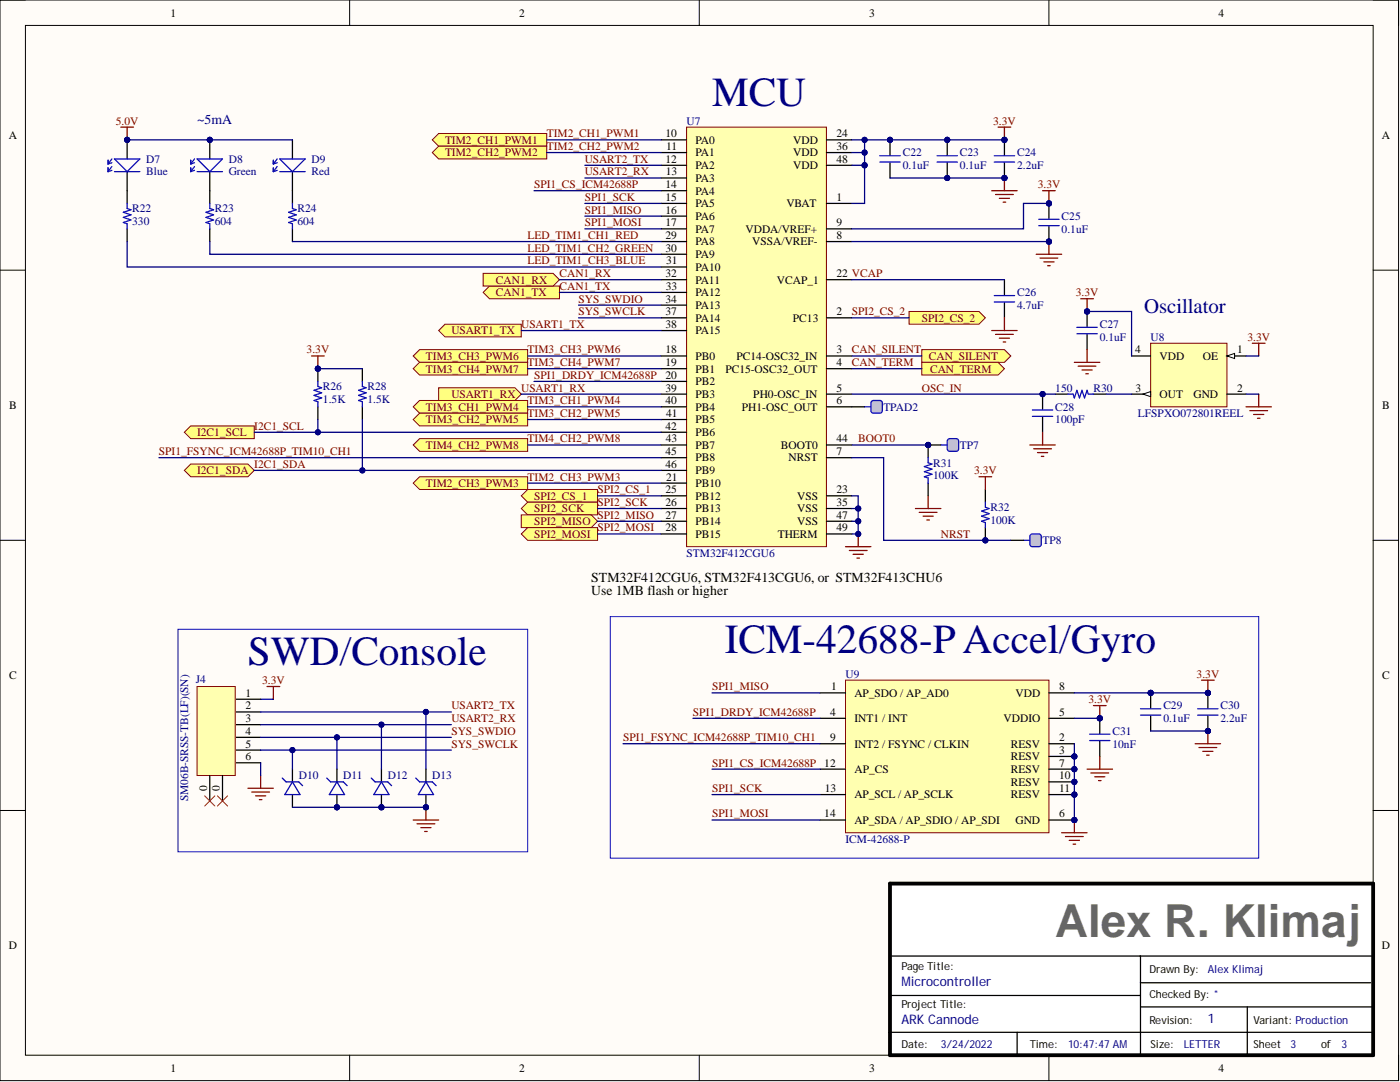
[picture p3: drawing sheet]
<svg xmlns="http://www.w3.org/2000/svg" width="279mm" height="216mm" viewBox="0 0 279 216" stroke-linecap="round" stroke-linejoin="round" font-family="sans-serif">
<defs><g id="words">
<text font-size="9.1" fill="#666" x="210.6" y="187">Alex R. Klimaj</text>
<g font-size="8.2" fill="#000080">
<text x="142.1" y="21.1">MCU</text>
<text x="144.6" y="130.4">ICM-42688-PAccel/Gyro</text>
<text x="49.5" y="132.7">SWD/Console</text>
</g>
<text font-size="4.1" fill="#000080" x="228.4" y="62.5">Oscillator</text>
<text font-size="2.7" fill="#000080" x="39.3" y="24.8">~5mA</text>
<g font-size="2.7">
<text x="118" y="116.1">STM32F412CGU6, STM32F413CGU6, or STM32F413CHU6</text>
<text x="118" y="118.6">Use 1MB flash or higher</text>
</g>
<g font-size="2.6" fill="#000080">
<text x="179.9" y="196.8">M</text>
<text x="181.8" y="196.8">icrocontroller</text>
<text x="179.9" y="204.4">ARKCannode</text>
<text x="241.1" y="204.1">1</text>
</g>
<g font-size="2.3">
<text x="34" y="3.3">1</text>
<text x="103.6" y="3.3">2</text>
<text x="173.5" y="3.3">3</text>
<text x="243.2" y="3.3">4</text>
<text x="1.7" y="27.7">A</text>
<text x="132.8" y="27.4">10</text>
<text x="133" y="29.9">11</text>
<text x="138.8" y="28.7">PA0</text>
<text x="158.3" y="28.7">VDD</text>
<text x="167" y="27.4">24</text>
<text x="167" y="29.9">36</text>
<text x="275.8" y="27.7">A</text>
<text x="132.8" y="32.5">12</text>
<text x="132.9" y="35">13</text>
<text x="138.8" y="31.2">PA1</text>
<text x="138.8" y="33.7">PA2</text>
<text x="158.3" y="31.2">VDD</text>
<text x="158.3" y="33.7">VDD</text>
<text x="167" y="32.5">48</text>
<text x="132.8" y="37.5">14</text>
<text x="132.8" y="40.1">15</text>
<text x="138.8" y="36.3">PA3</text>
<text x="138.8" y="38.8">PA4</text>
<text x="138.8" y="41.4">PA5</text>
<text x="157" y="41.4">VBAT</text>
<text x="167" y="40.1">1</text>
<text x="132.8" y="42.6">16</text>
<text x="132.8" y="45.2">17</text>
<text x="132.8" y="47.7">29</text>
<text x="138.8" y="43.9">PA6</text>
<text x="138.8" y="46.4">PA7</text>
<text x="148.8" y="46.4">VDDA/VREF+</text>
<text x="167" y="47.7">8</text>
<text x="167" y="45.2">9</text>
<text x="132.8" y="50.2">30</text>
<text x="133" y="52.8">31</text>
<text x="138.8" y="49">PA8</text>
<text x="138.8" y="51.5">PA9</text>
<text x="150.1" y="49">VSSA/VREF-</text>
<text x="132.8" y="55.3">32</text>
<text x="132.9" y="57.8">33</text>
<text x="138.8" y="54">PA10</text>
<text x="138.8" y="56.6">PA11</text>
<text x="138.8" y="59.1">PA12</text>
<text x="155" y="56.6">VCAP_1</text>
<text x="167" y="55.3">22 VCAP</text>
<text x="132.8" y="60.4">34</text>
<text x="132.8" y="62.9">37</text>
<text x="132.8" y="65.5">38</text>
<text x="138.8" y="61.6">PA13</text>
<text x="138.8" y="64.2">PA14</text>
<text x="158.3" y="64.2">PC13</text>
<text x="167" y="62.9">2</text>
<text x="132.8" y="70.5">18</text>
<text x="138.8" y="71.8">PB0</text>
<text x="138.8" y="66.7">PA15</text>
<text x="147" y="71.8">PC14-OSC32_IN</text>
<text x="167" y="70.5">3</text>
<text x="226.5" y="70.5">4</text>
<text x="231.4" y="71.8">VDD</text>
<text x="240.1" y="71.8">OE</text>
<text x="246.9" y="70.5">1</text>
<text x="132.8" y="73.1">19</text>
<text x="132.8" y="75.6">20</text>
<text x="138.8" y="74.3">PB1</text>
<text x="138.8" y="76.9">PB2</text>
<text x="144.8" y="74.3">PC15-OSC32_OUT</text>
<text x="167" y="73.1">4</text>
<text x="1.8" y="81.6">B</text>
<text x="132.8" y="78.1">39</text>
<text x="132.8" y="80.7">40</text>
<text x="133" y="83.2">41</text>
<text x="138.8" y="79.4">PB3</text>
<text x="138.8" y="81.9">PB4</text>
<text x="148.1" y="81.9">PH1-OSC_OUT</text>
<text x="150.3" y="79.4">PH0-OSC_IN</text>
<text x="167" y="78.1">5</text>
<text x="167" y="80.7">6</text>
<text x="226.6" y="78.1">3</text>
<text x="231.4" y="79.4">OUT</text>
<text x="238.2" y="79.4">GND</text>
<text x="246.9" y="78.1">2</text>
<text x="275.9" y="81.6">B</text>
<text x="132.8" y="85.7">42</text>
<text x="132.9" y="88.3">43</text>
<text x="138.8" y="84.5">PB5</text>
<text x="138.8" y="87">PB6</text>
<text x="138.8" y="89.5">PB7</text>
<text x="155.8" y="89.5">BOOT0</text>
<text x="167" y="88.3">44</text>
<text x="132.8" y="93.4">46</text>
<text x="132.8" y="90.8">45</text>
<text x="133" y="95.9">21</text>
<text x="138.8" y="92.1">PB8</text>
<text x="138.8" y="94.6">PB9</text>
<text x="157.4" y="92.1">NRST</text>
<text x="167" y="90.8">7</text>
<text x="132.8" y="101">26</text>
<text x="132.8" y="98.4">25</text>
<text x="138.8" y="97.2">PB10</text>
<text x="138.8" y="99.7">PB12</text>
<text x="159.1" y="99.7">VSS</text>
<text x="167" y="98.4">23</text>
<text x="167" y="101">35</text>
<text x="132.8" y="103.5">27</text>
<text x="132.8" y="106">28</text>
<text x="138.8" y="102.2">PB13</text>
<text x="138.8" y="104.8">PB14</text>
<text x="138.8" y="107.3">PB15</text>
<text x="155.2" y="107.3">THERM</text>
<text x="159.1" y="102.2">VSS</text>
<text x="159.1" y="104.8">VSS</text>
<text x="167" y="103.5">47</text>
<text x="167" y="106">49</text>
<text x="1.8" y="135.6">C</text>
<text x="165.9" y="137.7">1</text>
<text x="211.4" y="137.7">8</text>
<text x="275.9" y="135.6">C</text>
<text x="49" y="139">1</text>
<text x="49" y="141.6">2</text>
<text x="165.7" y="142.8">4</text>
<text x="170.5" y="139">AP_SDO / AP_AD0</text>
<text x="202.7" y="139">VDD</text>
<text x="211.4" y="142.8">5</text>
<text x="49" y="144.1">3</text>
<text x="49" y="146.6">4</text>
<text x="49" y="149.2">5</text>
<text x="165.7" y="147.9">9</text>
<text x="170.5" y="144.1">INT1 / INT</text>
<text x="170.5" y="149.2">INT2 / FSYNC / CLKIN</text>
<text x="200.3" y="144.1">VDDIO</text>
<text x="201.7" y="149.2">RESV</text>
<text x="211.4" y="147.9">2</text>
<text x="49" y="151.7">6</text>
<text x="170.5" y="154.2">AP_CS</text>
<text x="201.7" y="151.7">RESV</text>
<text x="201.7" y="154.2">RESV</text>
<text x="211.4" y="150.4">3</text>
<text x="211.4" y="153">7</text>
<text x="211.4" y="155.5">10</text>
<text x="41.4" y="157.8" transform="rotate(-90 41.4 157.8)">0</text>
<text x="43.9" y="157.8" transform="rotate(-90 43.9 157.8)">0</text>
<text x="164.6" y="158">13</text>
<text x="170.5" y="159.3">AP_SCL / AP_SCLK</text>
<text x="201.7" y="156.8">RESV</text>
<text x="201.7" y="159.3">RESV</text>
<text x="211.4" y="158">11</text>
<text x="164.5" y="163.1">14</text>
<text x="170.5" y="164.4">AP_SDA / AP_SDIO / AP_SDI</text>
<text x="202.7" y="164.4">GND</text>
<text x="211.4" y="163.1">6</text>
<text x="1.7" y="189.5">D</text>
<text x="275.8" y="189.5">D</text>
<text x="34" y="213.9">1</text>
<text x="103.6" y="213.9">2</text>
<text x="173.5" y="213.9">3</text>
<text x="243.2" y="213.9">4</text>
</g>
<g font-size="2.3" fill="#800000">
<text x="23.1" y="24.9">5.0V</text>
<text x="88.8" y="28.7">TIM2_CH1_PWM1</text>
<text x="109.1" y="29.9">TIM2_CH2_PWM2</text>
<text x="109.1" y="27.4">TIM2_CH1_PWM1</text>
<text x="198.2" y="24.9">3.3V</text>
<text x="88.8" y="31.2">TIM2_CH2_PWM2</text>
<text x="116.7" y="32.5">USART2_TX</text>
<text x="116.7" y="35">USART2_RX</text>
<text x="106.6" y="37.5">SPI1_CS_ICM42688P</text>
<text x="116.7" y="40.1">SPI1_SCK</text>
<text x="207.1" y="37.5">3.3V</text>
<text x="105.3" y="47.7">LED_TIM1_CH1_RED</text>
<text x="116.7" y="45.2">SPI1_MOSI</text>
<text x="116.7" y="42.6">SPI1_MISO</text>
<text x="105.3" y="52.8">LED_TIM1_CH3_BLUE</text>
<text x="105.3" y="50.2">LED_TIM1_CH2_GREEN</text>
<text x="99" y="59.1">CAN1_TX</text>
<text x="99" y="56.6">CAN1_RX</text>
<text x="111.6" y="57.8">CAN1_TX</text>
<text x="111.6" y="55.3">CAN1_RX</text>
<text x="214.7" y="59.1">3.3V</text>
<text x="104" y="65.5">USART1_TX</text>
<text x="115.5" y="62.9">SYS_SWCLK</text>
<text x="115.5" y="60.4">SYS_SWDIO</text>
<text x="170" y="62.9">SPI2_CS_2</text>
<text x="184" y="64.2">SPI2_CS_2</text>
<text x="61.2" y="70.5">3.3V</text>
<text x="85" y="71.8">TIM3_CH3_PWM6</text>
<text x="90.1" y="66.7">USART1_TX</text>
<text x="105.3" y="70.5">TIM3_CH3_PWM6</text>
<text x="170" y="70.5">CAN_SILENT</text>
<text x="185.4" y="71.8">CAN_SILENT</text>
<text x="249" y="68">3.3V</text>
<text x="85" y="74.3">TIM3_CH4_PWM7</text>
<text x="105.3" y="73.1">TIM3_CH4_PWM7</text>
<text x="106.6" y="75.6">SPI1_DRDY_ICM42688P</text>
<text x="170" y="73.1">CAN_TERM</text>
<text x="185.6" y="74.3">CAN_TERM</text>
<text x="85" y="81.9">TIM3_CH1_PWM4</text>
<text x="90.1" y="79.4">USART1_RX</text>
<text x="104" y="78.1">USART1_RX</text>
<text x="105.3" y="83.2">TIM3_CH2_PWM5</text>
<text x="105.3" y="80.7">TIM3_CH1_PWM4</text>
<text x="184" y="78.1">OSC_IN</text>
<text x="39.3" y="87">I2C1_SCL</text>
<text x="50.7" y="85.7">I2C1_SCL</text>
<text x="85" y="84.5">TIM3_CH2_PWM5</text>
<text x="85" y="89.5">TIM4_CH2_PWM8</text>
<text x="105.3" y="88.3">TIM4_CH2_PWM8</text>
<text x="171.3" y="88.3">BOOT0</text>
<text x="31.7" y="90.8">SPI1_FSYNC_ICM42688P_TIM10_CH1</text>
<text x="39.3" y="94.6">I2C1_SDA</text>
<text x="50.7" y="93.4">I2C1_SDA</text>
<text x="105.3" y="95.9">TIM2_CH3_PWM3</text>
<text x="194.4" y="94.6">3.3V</text>
<text x="85" y="97.2">TIM2_CH3_PWM3</text>
<text x="106.6" y="99.7">SPI2_CS_1</text>
<text x="119.3" y="101">SPI2_SCK</text>
<text x="119.3" y="98.4">SPI2_CS_1</text>
<text x="106.6" y="102.2">SPI2_SCK</text>
<text x="106.6" y="104.8">SPI2_MISO</text>
<text x="106.6" y="107.3">SPI2_MOSI</text>
<text x="119.3" y="106">SPI2_MOSI</text>
<text x="119.3" y="103.5">SPI2_MISO</text>
<text x="187.8" y="107.3">NRST</text>
<text x="52.3" y="136.5">3.3V</text>
<text x="142.1" y="137.7">SPI1_MISO</text>
<text x="238.8" y="135.2">3.3V</text>
<text x="90.1" y="141.6">USART2_TX</text>
<text x="138.3" y="142.8">SPI1_DRDY_ICM42688P</text>
<text x="217.2" y="140.3">3.3V</text>
<text x="90.1" y="149.2">SYS_SWCLK</text>
<text x="90.1" y="146.6">SYS_SWDIO</text>
<text x="90.1" y="144.1">USART2_RX</text>
<text x="124.3" y="147.9">SPI1_FSYNC_ICM42688P_TIM10_CH1</text>
<text x="142.1" y="153">SPI1_CS_ICM42688P 12</text>
<text x="142.1" y="158">SPI1_SCK</text>
<text x="142.1" y="163.1">SPI1_MOSI</text>
</g>
<g font-size="2.3" fill="#000080">
<text x="137" y="24.9">U7</text>
<text x="29.2" y="32.5">D7</text>
<text x="29.2" y="35">Blue</text>
<text x="45.7" y="32.5">D8</text>
<text x="45.7" y="35">Green</text>
<text x="62.2" y="32.5">D9</text>
<text x="62.2" y="35">Red</text>
<text x="180.2" y="33.7">0.1uF</text>
<text x="180.2" y="31.2">C22</text>
<text x="191.6" y="33.7">0.1uF</text>
<text x="191.6" y="31.2">C23</text>
<text x="203" y="33.7">2.2uF</text>
<text x="203" y="31.2">C24</text>
<text x="26.4" y="44.9">330</text>
<text x="26.4" y="42.4">R22</text>
<text x="42.9" y="44.9">604</text>
<text x="42.9" y="42.4">R23</text>
<text x="59.4" y="44.9">604</text>
<text x="59.4" y="42.4">R24</text>
<text x="211.9" y="46.4">0.1uF</text>
<text x="211.9" y="43.9">C25</text>
<text x="203" y="59.1">C26</text>
<text x="203" y="61.6">4.7uF</text>
<text x="219.5" y="65.5">C27</text>
<text x="219.5" y="68">0.1uF</text>
<text x="229.6" y="68">U8</text>
<text x="64.5" y="77.9">R26</text>
<text x="73.3" y="77.9">R28</text>
<text x="64.5" y="80.4">1.5K</text>
<text x="73.3" y="80.4">1.5K</text>
<text x="176.4" y="81.9">TPAD2</text>
<text x="210.6" y="78.1">150</text>
<text x="210.6" y="81.9">C28</text>
<text x="218.2" y="78.1">R30</text>
<text x="227.1" y="83.2">LFSPXO072801REEL</text>
<text x="191.6" y="89.5">TP7</text>
<text x="210.6" y="84.5">100pF</text>
<text x="186.2" y="95.6">100K</text>
<text x="186.2" y="93.1">R31</text>
<text x="197.7" y="102">R32</text>
<text x="197.7" y="104.5">100K</text>
<text x="137" y="111.1">STM32F412CGU6</text>
<text x="208.1" y="108.6">TP8</text>
<text x="39.1" y="136.2">J4</text>
<text x="168.7" y="135.2">U9</text>
<text x="232.2" y="141.6">C29</text>
<text x="243.6" y="141.6">C30</text>
<text x="222" y="149.2">10nF</text>
<text x="222" y="146.6">C31</text>
<text x="232.2" y="144.1">0.1uF</text>
<text x="243.6" y="144.1">2.2uF</text>
<text x="59.6" y="155.5">D10</text>
<text x="68.5" y="155.5">D11</text>
<text x="77.4" y="155.5">D12</text>
<text x="86.3" y="155.5">D13</text>
<text x="37.6" y="159.8" transform="rotate(-90 37.6 159.8)">SM06B-SRSS-TB(LF)(SN)</text>
<text x="168.7" y="168.2">ICM-42688-P</text>
</g>
<g font-size="2.2">
<text x="179.9" y="193.6">PageTitle:</text>
<text x="229.4" y="194.1">Draw</text>
<text x="234.3" y="194.1">nBy:</text>
<text x="179.9" y="201.2">ProjectTitle:</text>
<text x="229.4" y="199.2">CheckedBy: *</text>
<text x="179.9" y="209.1">Date:</text>
<text x="205.5" y="209.1">Time:</text>
<text x="229.4" y="204.3">Revision:</text>
<text x="229.6" y="209.1">Size:</text>
<text x="250.2" y="209.1">Sheet 3</text>
<text x="250.2" y="204.3">Variant: Production</text>
<text x="263.6" y="209.1">of 3</text>
</g>
<g font-size="2.2" fill="#000080">
<text x="241.1" y="194.1">AlexKlimaj</text>
<text x="187.8" y="209.1">3/24/2022</text>
<text x="213.1" y="209.1">10:47:47AM</text>
<text x="236.2" y="209.1">LETTER</text>
</g>
</g></defs>
<path d="M0 0h279.1v215.6h-279.1z" fill-rule="evenodd" fill="#fffcf8"/>
<path d="M0 0h279.1v215.6h-279.1z" fill="none" stroke="#000" stroke-width=".2"/>
<path d="M5.1 5.1h268.9v205.5h-268.9z" fill-rule="evenodd" fill="#fffcf8"/>
<g fill="none" stroke="#000" stroke-width=".2">
<path d="M0 0h5.1M5.1 5.1h268.9v205.5h-268.9zM69.8 0v5.1M139.6 0v5.1M209.3 0v5.1M274 0h5.1v5.1M0 53.9h5.1M274 53.9h5.1M0 107.8h5.1M274 107.8h5.1M0 161.7h5.1M274 161.7h5.1"/>
<path d="M69.8 210.6v5M139.6 210.6v5M209.3 210.6v5M279.1 210.6v5"/>
</g>
<path d="M177.6 176.3h96.4v34.3h-96.4z" fill-rule="evenodd" fill="#fff"/>
<path d="M177.6 176.3h96.4v34.3h-96.4z" fill="none" stroke="#000" stroke-width=".2"/>
<path d="M177.6 176.3h96.4v34.3h-96.4z" fill="none" stroke="#000" stroke-width=".76"/>
<path d="M177.9 190.8h95.9M177.9 198.6h49.7M227.6 190.8v19.8M227.6 196.1h45.9M177.4 206h96.4M203 206v4.8M227.7 200.9h46.3M248.9 200.9v9.9" fill="none" stroke="#000" stroke-width=".25"/>
<path d="M137 25.4h27.9v83.7h-27.9z" fill-rule="evenodd" fill="#ffffb0"/>
<path d="M137 25.4h27.9v83.7h-27.9z" fill="none" stroke="#800000" stroke-width=".2"/>
<g fill="none" stroke="#000" stroke-width=".25">
<path d="M131.9 27.9h5.1M131.9 30.4h5.1M131.9 33h5.1M131.9 35.5h5.1M131.9 38.1h5.1M164.9 27.9h5.1M164.9 30.4h5.1M164.9 33h5.1M131.9 40.6h5.1M131.9 48.2h5.1M131.9 45.7h5.1M131.9 43.1h5.1"/>
<path d="M131.9 55.8h5.1M131.9 50.7h5.1M131.9 53.3h5.1M131.9 58.3h5.1M164.9 40.6h5.1M164.9 48.2h5.1M164.9 45.7h5.1M164.9 55.8h5.1M131.9 63.4h5.1M131.9 71h5.1M131.9 73.6h5.1M131.9 78.6h5.1"/>
<path d="M131.9 76.1h5.1M131.9 60.9h5.1M131.9 66h5.1M164.9 63.4h5.1M164.9 71h5.1M164.9 73.6h5.1M164.9 78.6h5.1M131.9 81.2h5.1M131.9 91.3h5.1M131.9 96.4h5.1M131.9 98.9h5.1M131.9 83.7h5.1"/>
<path d="M131.9 86.3h5.1M131.9 88.8h5.1M131.9 93.9h5.1M164.9 81.2h5.1M164.9 91.3h5.1M164.9 98.9h5.1M164.9 88.8h5.1M131.9 101.5h5.1M131.9 104h5.1M131.9 106.5h5.1M164.9 101.5h5.1M164.9 104h5.1"/>
<path d="M164.9 106.5h5.1"/>
</g>
<path d="M168.7 109.1h5.1M169.5 109.8h3.6M170.3 110.6h2M171 111.4h.5M171.3 106.5v2.6" fill="none" stroke="#800000" stroke-width=".25"/>
<circle cx="171.3" cy="106.5" r=".51" fill="#000080"/>
<circle cx="171.3" cy="106.5" r=".51" fill="none" stroke="#000080" stroke-width=".2"/>
<path d="M199.2 25.4h2.5M200.5 25.4v2.5" fill="none" stroke="#800000" stroke-width=".25"/>
<circle cx="200.5" cy="27.9" r=".51" fill="#000080"/>
<circle cx="200.5" cy="27.9" r=".51" fill="none" stroke="#000080" stroke-width=".2"/>
<circle cx="177.6" cy="27.9" r=".51" fill="#000080"/>
<circle cx="177.6" cy="27.9" r=".51" fill="none" stroke="#000080" stroke-width=".2"/>
<path d="M177.6 27.9v3M177.6 32.5v3" fill="none" stroke="#000" stroke-width=".25"/>
<circle cx="177.6" cy="27.9" r=".51" fill="#000080"/>
<circle cx="177.6" cy="27.9" r=".51" fill="none" stroke="#000080" stroke-width=".2"/>
<path d="M175.6 31.1h4M175.6 32.3h4" fill="none" stroke="#00f" stroke-width=".25"/>
<circle cx="200.5" cy="35.5" r=".51" fill="#000080"/>
<circle cx="200.5" cy="35.5" r=".51" fill="none" stroke="#000080" stroke-width=".2"/>
<circle cx="200.5" cy="27.9" r=".51" fill="#000080"/>
<circle cx="200.5" cy="27.9" r=".51" fill="none" stroke="#000080" stroke-width=".2"/>
<path d="M200.5 32.5v3" fill="none" stroke="#000" stroke-width=".25"/>
<circle cx="200.5" cy="35.5" r=".51" fill="#000080"/>
<circle cx="200.5" cy="35.5" r=".51" fill="none" stroke="#000080" stroke-width=".2"/>
<path d="M200.5 27.9v3" fill="none" stroke="#000" stroke-width=".25"/>
<circle cx="200.5" cy="27.9" r=".51" fill="#000080"/>
<circle cx="200.5" cy="27.9" r=".51" fill="none" stroke="#000080" stroke-width=".2"/>
<path d="M198.4 31.1h4.1M198.4 32.3h4.1" fill="none" stroke="#00f" stroke-width=".25"/>
<path d="M197.9 38.1h5.1M198.7 38.8h3.5M199.4 39.6h2.1M200.5 35.5v2.6M200.2 40.3h.5" fill="none" stroke="#800000" stroke-width=".25"/>
<circle cx="200.5" cy="35.5" r=".51" fill="#000080"/>
<circle cx="200.5" cy="35.5" r=".51" fill="none" stroke="#000080" stroke-width=".2"/>
<path d="M229.6 68.5h15.3v12.7h-15.3z" fill-rule="evenodd" fill="#ffffb0"/>
<path d="M229.6 68.5h15.3v12.7h-15.3z" fill="none" stroke="#800000" stroke-width=".2"/>
<path d="M244.9 71h3.8" fill="none" stroke="#000" stroke-width=".25"/>
<path d="M244.9 71l1.5-.5v1z" fill="#f8fcff"/>
<path d="M244.9 71l1.5-.5v1z" fill="none" stroke="#000" stroke-width=".2"/>
<path d="M225.8 78.6h3.8M244.9 78.6h3.8" fill="none" stroke="#000" stroke-width=".25"/>
<path d="M228.1 78.6l1.5-.5v1z" fill="#f8fcff"/>
<path d="M228.1 78.6l1.5-.5v1z" fill="none" stroke="#000" stroke-width=".2"/>
<path d="M225.8 71h3.8" fill="none" stroke="#000" stroke-width=".25"/>
<path d="M215.7 59.6h2.5M216.9 59.6v2.6M251.2 78.6v2.6M248.7 81.2h5M249.4 81.9h3.6M250.2 82.7h2M251 83.5h.5" fill="none" stroke="#800000" stroke-width=".25"/>
<circle cx="216.9" cy="62.2" r=".51" fill="#000080"/>
<circle cx="216.9" cy="62.2" r=".51" fill="none" stroke="#000080" stroke-width=".2"/>
<circle cx="216.9" cy="62.2" r=".51" fill="#000080"/>
<circle cx="216.9" cy="62.2" r=".51" fill="none" stroke="#000080" stroke-width=".2"/>
<path d="M216.9 62.2v3M216.9 66.7v3.1" fill="none" stroke="#000" stroke-width=".25"/>
<circle cx="216.9" cy="62.2" r=".51" fill="#000080"/>
<circle cx="216.9" cy="62.2" r=".51" fill="none" stroke="#000080" stroke-width=".2"/>
<path d="M213.1 78.6h1.1l.2 .8 .5-1.5 .5 1.5 .5-1.5 .5 1.5 .5-1.5 .3 .7h1M214.9 65.3h4.1M214.9 66.6h4.1" fill="none" stroke="#00f" stroke-width=".25"/>
<path d="M214.4 72.3h5.1M215.2 73.1h3.5M215.9 73.8h2.1M216.7 74.6h.5M216.9 69.8v2.5M249.9 68.5h2.6M251.2 68.5v2.5" fill="none" stroke="#800000" stroke-width=".25"/>
<path d="M210.6 78.6h2.5M218.2 78.6h2.6" fill="none" stroke="#000" stroke-width=".25"/>
<circle cx="208.1" cy="78.6" r=".51" fill="#000080"/>
<circle cx="208.1" cy="78.6" r=".51" fill="none" stroke="#000080" stroke-width=".2"/>
<path d="M208.1 78.6v3.1M208.1 83.2v3.1" fill="none" stroke="#000" stroke-width=".25"/>
<circle cx="208.1" cy="78.6" r=".51" fill="#000080"/>
<circle cx="208.1" cy="78.6" r=".51" fill="none" stroke="#000080" stroke-width=".2"/>
<path d="M206 81.8h4.1M206 83.1h4.1" fill="none" stroke="#00f" stroke-width=".25"/>
<path d="M205.5 88.8h5.1M206.3 89.5h3.5M207.1 90.3h2M207.8 91.1h.5M208.1 86.3v2.5" fill="none" stroke="#800000" stroke-width=".25"/>
<path d="M46.9 139.5h5.1M46.9 142.1h5.1M46.9 144.6h5.1M46.9 147.1h5.1M46.9 149.7h5.1M46.9 152.2h5.1" fill="none" stroke="#000" stroke-width=".25"/>
<path d="M39.3 137h7.6v17.7h-7.6z" fill-rule="evenodd" fill="#ffffb0"/>
<path d="M39.3 137h7.6v17.7h-7.6z" fill="none" stroke="#800000" stroke-width=".2"/>
<path d="M41.9 154.7v5.1M44.4 154.7v5.1" fill="none" stroke="#000" stroke-width=".25"/>
<path d="M53.3 137h2.5M54.6 137v2.5M49.5 157.3h5.1M50.2 158h3.6M51 158.8h2M51.8 159.6h.5M52 154.7v2.6" fill="none" stroke="#800000" stroke-width=".25"/>
<circle cx="196.7" cy="107.8" r=".51" fill="#000080"/>
<circle cx="196.7" cy="107.8" r=".51" fill="none" stroke="#000080" stroke-width=".2"/>
<path d="M196.6 97.7v2.5M196.6 105.3v2.5" fill="none" stroke="#000" stroke-width=".25"/>
<circle cx="196.7" cy="107.8" r=".51" fill="#000080"/>
<circle cx="196.7" cy="107.8" r=".51" fill="none" stroke="#000080" stroke-width=".2"/>
<path d="M196.6 100.2v1l.8 .3-1.5 .5 1.5 .5-1.5 .5 1.5 .5-1.5 .5 .7 .3v1M204.3 107.8h1.2" fill="none" stroke="#00f" stroke-width=".25"/>
<path d="M195.4 95.1h2.5M196.6 95.1v2.6" fill="none" stroke="#800000" stroke-width=".25"/>
<path d="M201.7 107.8h2.6" fill="none" stroke="#000" stroke-width=".25"/>
<path d="M205.6 106.8l.4-.3h1.3l.4 .3 .1 1.8-.2 .4-1.6 .1-.4-.3z" fill="#c0c0c0"/>
<path d="M205.6 106.8l.4-.3h1.3l.4 .3 .1 1.8-.2 .4-1.6 .1-.4-.3z" fill="none" stroke="#00f" stroke-width=".25"/>
<path d="M35.5 125.6h69.8v44.4h-69.8z" fill="none" stroke="#00f" stroke-width=".2"/>
<circle cx="185.2" cy="88.8" r=".51" fill="#000080"/>
<circle cx="185.2" cy="88.8" r=".51" fill="none" stroke="#000080" stroke-width=".2"/>
<path d="M185.2 88.8v2.5" fill="none" stroke="#000" stroke-width=".25"/>
<circle cx="185.2" cy="88.8" r=".51" fill="#000080"/>
<circle cx="185.2" cy="88.8" r=".51" fill="none" stroke="#000080" stroke-width=".2"/>
<path d="M185.2 96.4v2.5" fill="none" stroke="#000" stroke-width=".25"/>
<path d="M185.2 91.3v1l.8 .3-1.5 .5 1.5 .5-1.5 .5 1.5 .5-1.5 .5 .7 .3v1" fill="none" stroke="#00f" stroke-width=".25"/>
<path d="M185.2 98.9v2.6M182.7 101.5h5.1M183.5 102.2h3.5M184.2 103h2M185 103.8h.5" fill="none" stroke="#800000" stroke-width=".25"/>
<circle cx="185.2" cy="88.8" r=".51" fill="#000080"/>
<circle cx="185.2" cy="88.8" r=".51" fill="none" stroke="#000080" stroke-width=".2"/>
<path d="M187.8 88.8h1.2" fill="none" stroke="#00f" stroke-width=".25"/>
<path d="M185.2 88.8h2.6" fill="none" stroke="#000" stroke-width=".25"/>
<circle cx="185.2" cy="88.8" r=".51" fill="#000080"/>
<circle cx="185.2" cy="88.8" r=".51" fill="none" stroke="#000080" stroke-width=".2"/>
<path d="M189.1 87.8l.4-.3h1.3l.5 .3v1.7l-.2 .5-1.6 .1-.4-.3z" fill="#c0c0c0"/>
<path d="M172.5 81.2h1.3M189.1 87.8l.4-.3h1.3l.5 .3v1.7l-.2 .5-1.6 .1-.4-.3z" fill="none" stroke="#00f" stroke-width=".25"/>
<path d="M170 81.2h2.5" fill="none" stroke="#000" stroke-width=".25"/>
<path d="M173.9 80.2l.4-.3h1.3l.4 .3 .1 1.7-.3 .5h-1.5l-.4-.2z" fill="#c0c0c0"/>
<path d="M198.4 59h4.1M198.4 60.2h4.1M173.9 80.2l.4-.3h1.3l.4 .3 .1 1.7-.3 .5h-1.5l-.4-.2z" fill="none" stroke="#00f" stroke-width=".25"/>
<path d="M200.5 55.8v3.1M200.5 60.4v3" fill="none" stroke="#000" stroke-width=".25"/>
<path d="M206.8 50.7h5.1M207.6 51.5h3.5M208.3 52.3h2.1M209.1 53h.5M209.3 48.2v2.5M197.9 66h5.1M198.7 66.7h3.5M199.4 67.5h2.1M200.2 68.2h.5M200.5 63.4v2.6" fill="none" stroke="#800000" stroke-width=".25"/>
<circle cx="209.3" cy="48.2" r=".51" fill="#000080"/>
<circle cx="209.3" cy="48.2" r=".51" fill="none" stroke="#000080" stroke-width=".2"/>
<circle cx="209.3" cy="48.2" r=".51" fill="#000080"/>
<circle cx="209.3" cy="48.2" r=".51" fill="none" stroke="#000080" stroke-width=".2"/>
<circle cx="209.3" cy="40.6" r=".51" fill="#000080"/>
<circle cx="209.3" cy="40.6" r=".51" fill="none" stroke="#000080" stroke-width=".2"/>
<path d="M209.3 45.2v3" fill="none" stroke="#000" stroke-width=".25"/>
<circle cx="209.3" cy="48.2" r=".51" fill="#000080"/>
<circle cx="209.3" cy="48.2" r=".51" fill="none" stroke="#000080" stroke-width=".2"/>
<path d="M209.3 40.6v3" fill="none" stroke="#000" stroke-width=".25"/>
<circle cx="209.3" cy="40.6" r=".51" fill="#000080"/>
<circle cx="209.3" cy="40.6" r=".51" fill="none" stroke="#000080" stroke-width=".2"/>
<path d="M207.3 43.8h4.1M207.3 45h4.1" fill="none" stroke="#00f" stroke-width=".25"/>
<path d="M208.1 38.1h2.5M209.3 38.1v2.5" fill="none" stroke="#800000" stroke-width=".25"/>
<circle cx="209.3" cy="40.6" r=".51" fill="#000080"/>
<circle cx="209.3" cy="40.6" r=".51" fill="none" stroke="#000080" stroke-width=".2"/>
<path d="M96.4 58.3l1.3-1.2h13.9v2.5h-13.9z" fill-rule="evenodd" fill="#ffff80"/>
<path d="M96.4 58.3l1.3-1.2h13.9v2.5h-13.9z" fill="none" stroke="#800000" stroke-width=".2"/>
<path d="M96.4 54.5h14l1.2 1.3-1.2 1.3h-14z" fill-rule="evenodd" fill="#ffff80"/>
<path d="M96.4 54.5h14l1.2 1.3-1.2 1.3h-14z" fill="none" stroke="#800000" stroke-width=".2"/>
<path d="M184 69.8h16.5l1.2 1.2-1.2 1.3h-16.5z" fill-rule="evenodd" fill="#ffff80"/>
<path d="M184 69.8h16.5l1.2 1.2-1.2 1.3h-16.5z" fill="none" stroke="#800000" stroke-width=".2"/>
<path d="M184 72.3h15.2l1.3 1.3-1.3 1.2h-15.2z" fill-rule="evenodd" fill="#ffff80"/>
<path d="M184 72.3h15.2l1.3 1.3-1.3 1.2h-15.2z" fill="none" stroke="#800000" stroke-width=".2"/>
<path d="M58.4 153.5v2.5M58.4 158.6v2.5" fill="none" stroke="#000" stroke-width=".25"/>
<path d="M56.3 155.3l.8 .7h2.5l.8 .8M58.4 156l1.5 2.6h-3.1z" fill="none" stroke="#0000bf" stroke-width=".25"/>
<circle cx="67.2" cy="161.1" r=".51" fill="#000080"/>
<circle cx="67.2" cy="161.1" r=".51" fill="none" stroke="#000080" stroke-width=".2"/>
<path d="M67.2 153.5v2.5M67.2 158.6v2.5" fill="none" stroke="#000" stroke-width=".25"/>
<circle cx="67.2" cy="161.1" r=".51" fill="#000080"/>
<circle cx="67.2" cy="161.1" r=".51" fill="none" stroke="#000080" stroke-width=".2"/>
<path d="M65.2 155.3l.8 .7h2.5l.8 .8M67.2 156l1.6 2.6h-3.1z" fill="none" stroke="#0000bf" stroke-width=".25"/>
<circle cx="76.1" cy="161.1" r=".51" fill="#000080"/>
<circle cx="76.1" cy="161.1" r=".51" fill="none" stroke="#000080" stroke-width=".2"/>
<path d="M76.1 153.5v2.5M76.1 158.6v2.5" fill="none" stroke="#000" stroke-width=".25"/>
<circle cx="76.1" cy="161.1" r=".51" fill="#000080"/>
<circle cx="76.1" cy="161.1" r=".51" fill="none" stroke="#000080" stroke-width=".2"/>
<path d="M74.1 155.3l.8 .7h2.5l.8 .8M76.1 156l1.5 2.6h-3z" fill="none" stroke="#0000bf" stroke-width=".25"/>
<circle cx="85" cy="161.1" r=".51" fill="#000080"/>
<circle cx="85" cy="161.1" r=".51" fill="none" stroke="#000080" stroke-width=".2"/>
<path d="M85 153.5v2.5M85 158.6v2.5" fill="none" stroke="#000" stroke-width=".25"/>
<circle cx="85" cy="161.1" r=".51" fill="#000080"/>
<circle cx="85" cy="161.1" r=".51" fill="none" stroke="#000080" stroke-width=".2"/>
<path d="M83 155.3l.7 .7h2.6l.7 .8M85 156l1.5 2.6h-3z" fill="none" stroke="#0000bf" stroke-width=".25"/>
<path d="M82.5 163.6h5M83.2 164.4h3.6M84 165.1h2M84.7 165.9h.6M85 161.1v2.5" fill="none" stroke="#800000" stroke-width=".25"/>
<circle cx="85" cy="161.1" r=".51" fill="#000080"/>
<circle cx="85" cy="161.1" r=".51" fill="none" stroke="#000080" stroke-width=".2"/>
<path d="M58.4 27.9v3.8M58.4 34.2v3.9" fill="none" stroke="#000" stroke-width=".25"/>
<path d="M54.6 32v.7M54.6 33.5v.7M55.3 31.7l-.7 1M55.3 32.5l-.7 .2M55.3 33.2l-.7 1M55.3 34l-.7 .2M55.8 31.7h5.1l-2.5 2.5zM55.8 34.2h5.1" fill="none" stroke="#00f" stroke-width=".25"/>
<path d="M24.1 25.4h2.5M25.4 25.4v2.5" fill="none" stroke="#800000" stroke-width=".25"/>
<circle cx="25.4" cy="27.9" r=".51" fill="#000080"/>
<circle cx="25.4" cy="27.9" r=".51" fill="none" stroke="#000080" stroke-width=".2"/>
<circle cx="25.4" cy="27.9" r=".51" fill="#000080"/>
<circle cx="25.4" cy="27.9" r=".51" fill="none" stroke="#000080" stroke-width=".2"/>
<path d="M25.4 27.9v3.8" fill="none" stroke="#000" stroke-width=".25"/>
<circle cx="25.4" cy="27.9" r=".51" fill="#000080"/>
<circle cx="25.4" cy="27.9" r=".51" fill="none" stroke="#000080" stroke-width=".2"/>
<path d="M25.4 34.2v6.4M25.4 45.7v2.5" fill="none" stroke="#000" stroke-width=".25"/>
<path d="M21.6 32v.7M21.6 33.5v.7M22.3 31.7l-.7 1M22.3 32.5l-.7 .2M22.3 33.2l-.7 1M22.3 34l-.7 .2M22.8 31.7h5.1l-2.5 2.5zM22.8 34.2h5.1M25.4 40.6v1l.7 .3-1.5 .5 1.5 .5-1.5 .5 1.5 .5-1.5 .5 .8 .2v1.1" fill="none" stroke="#00f" stroke-width=".25"/>
<circle cx="63.4" cy="73.6" r=".51" fill="#000080"/>
<circle cx="63.4" cy="73.6" r=".51" fill="none" stroke="#000080" stroke-width=".2"/>
<path d="M63.4 73.6v2.5" fill="none" stroke="#000" stroke-width=".25"/>
<circle cx="63.4" cy="73.6" r=".51" fill="#000080"/>
<circle cx="63.4" cy="73.6" r=".51" fill="none" stroke="#000080" stroke-width=".2"/>
<path d="M63.4 81.2v2.5" fill="none" stroke="#000" stroke-width=".25"/>
<path d="M63.4 76.1v1l.8 .3-1.5 .5 1.5 .5-1.5 .5 1.5 .5-1.5 .5 .7 .3v1" fill="none" stroke="#00f" stroke-width=".25"/>
<path d="M62.2 71h2.5M63.4 71v2.6" fill="none" stroke="#800000" stroke-width=".25"/>
<circle cx="63.4" cy="73.6" r=".51" fill="#000080"/>
<circle cx="63.4" cy="73.6" r=".51" fill="none" stroke="#000080" stroke-width=".2"/>
<circle cx="41.9" cy="27.9" r=".51" fill="#000080"/>
<circle cx="41.9" cy="27.9" r=".51" fill="none" stroke="#000080" stroke-width=".2"/>
<path d="M41.9 27.9v3.8" fill="none" stroke="#000" stroke-width=".25"/>
<circle cx="41.9" cy="27.9" r=".51" fill="#000080"/>
<circle cx="41.9" cy="27.9" r=".51" fill="none" stroke="#000080" stroke-width=".2"/>
<path d="M41.9 34.2v6.4M58.4 38.1v2.5M41.9 45.7v2.5M58.4 45.7v2.5" fill="none" stroke="#000" stroke-width=".25"/>
<path d="M38.1 32v.7M38.1 33.5v.7M38.8 31.7l-.7 1M38.8 32.5l-.7 .2M38.8 33.2l-.7 1M38.8 34l-.7 .2M39.3 31.7h5.1l-2.5 2.5zM39.3 34.2h5.1M41.9 40.6v1l.7 .3-1.5 .5 1.5 .5-1.5 .5 1.5 .5-1.5 .5 .8 .2v1.1M58.4 40.6v1l.7 .3-1.5 .5 1.5 .5-1.5 .5 1.5 .5-1.5 .5 .8 .2v1.1" fill="none" stroke="#00f" stroke-width=".25"/>
<circle cx="214.4" cy="150.9" r=".51" fill="#000080"/>
<circle cx="214.4" cy="150.9" r=".51" fill="none" stroke="#000080" stroke-width=".2"/>
<circle cx="214.4" cy="163.6" r=".51" fill="#000080"/>
<circle cx="214.4" cy="163.6" r=".51" fill="none" stroke="#000080" stroke-width=".2"/>
<circle cx="214.4" cy="153.5" r=".51" fill="#000080"/>
<circle cx="214.4" cy="153.5" r=".51" fill="none" stroke="#000080" stroke-width=".2"/>
<circle cx="214.4" cy="156" r=".51" fill="#000080"/>
<circle cx="214.4" cy="156" r=".51" fill="none" stroke="#000080" stroke-width=".2"/>
<circle cx="214.4" cy="158.6" r=".51" fill="#000080"/>
<circle cx="214.4" cy="158.6" r=".51" fill="none" stroke="#000080" stroke-width=".2"/>
<path d="M168.7 135.7h40.6v30.5h-40.6z" fill-rule="evenodd" fill="#ffffb0"/>
<path d="M168.7 135.7h40.6v30.5h-40.6z" fill="none" stroke="#800000" stroke-width=".2"/>
<path d="M163.7 138.3h5M209.3 148.4h5.1M209.3 150.9h5.1" fill="none" stroke="#000" stroke-width=".25"/>
<circle cx="214.4" cy="150.9" r=".51" fill="#000080"/>
<circle cx="214.4" cy="150.9" r=".51" fill="none" stroke="#000080" stroke-width=".2"/>
<path d="M163.7 143.3h5M209.3 143.3h5.1M209.3 163.6h5.1" fill="none" stroke="#000" stroke-width=".25"/>
<circle cx="214.4" cy="163.6" r=".51" fill="#000080"/>
<circle cx="214.4" cy="163.6" r=".51" fill="none" stroke="#000080" stroke-width=".2"/>
<path d="M209.3 153.5h5.1" fill="none" stroke="#000" stroke-width=".25"/>
<circle cx="214.4" cy="153.5" r=".51" fill="#000080"/>
<circle cx="214.4" cy="153.5" r=".51" fill="none" stroke="#000080" stroke-width=".2"/>
<path d="M209.3 138.3h5.1M163.7 148.4h5M209.3 156h5.1" fill="none" stroke="#000" stroke-width=".25"/>
<circle cx="214.4" cy="156" r=".51" fill="#000080"/>
<circle cx="214.4" cy="156" r=".51" fill="none" stroke="#000080" stroke-width=".2"/>
<path d="M209.3 158.6h5.1" fill="none" stroke="#000" stroke-width=".25"/>
<circle cx="214.4" cy="158.6" r=".51" fill="#000080"/>
<circle cx="214.4" cy="158.6" r=".51" fill="none" stroke="#000080" stroke-width=".2"/>
<path d="M163.7 153.5h5M163.7 158.6h5M163.7 163.6h5" fill="none" stroke="#000" stroke-width=".25"/>
<circle cx="241.1" cy="145.9" r=".51" fill="#000080"/>
<circle cx="241.1" cy="145.9" r=".51" fill="none" stroke="#000080" stroke-width=".2"/>
<circle cx="241.1" cy="138.3" r=".51" fill="#000080"/>
<circle cx="241.1" cy="138.3" r=".51" fill="none" stroke="#000080" stroke-width=".2"/>
<path d="M241.1 142.8v3.1" fill="none" stroke="#000" stroke-width=".25"/>
<circle cx="241.1" cy="145.9" r=".51" fill="#000080"/>
<circle cx="241.1" cy="145.9" r=".51" fill="none" stroke="#000080" stroke-width=".2"/>
<path d="M241.1 138.3v3" fill="none" stroke="#000" stroke-width=".25"/>
<circle cx="241.1" cy="138.3" r=".51" fill="#000080"/>
<circle cx="241.1" cy="138.3" r=".51" fill="none" stroke="#000080" stroke-width=".2"/>
<path d="M239 141.4h4.1M239 142.7h4.1" fill="none" stroke="#00f" stroke-width=".25"/>
<circle cx="219.5" cy="143.3" r=".51" fill="#000080"/>
<circle cx="219.5" cy="143.3" r=".51" fill="none" stroke="#000080" stroke-width=".2"/>
<path d="M219.5 143.3v3.1M219.5 147.9v3" fill="none" stroke="#000" stroke-width=".25"/>
<circle cx="219.5" cy="143.3" r=".51" fill="#000080"/>
<circle cx="219.5" cy="143.3" r=".51" fill="none" stroke="#000080" stroke-width=".2"/>
<path d="M217.5 146.5h4M217.5 147.8h4" fill="none" stroke="#00f" stroke-width=".25"/>
<path d="M216.9 153.5h5.1M217.7 154.2h3.6M218.5 155h2M219.2 155.8h.5M219.5 150.9v2.6" fill="none" stroke="#800000" stroke-width=".25"/>
<circle cx="229.6" cy="138.3" r=".51" fill="#000080"/>
<circle cx="229.6" cy="138.3" r=".51" fill="none" stroke="#000080" stroke-width=".2"/>
<path d="M229.6 138.3v3M229.6 142.8v3.1" fill="none" stroke="#000" stroke-width=".25"/>
<circle cx="229.6" cy="138.3" r=".51" fill="#000080"/>
<circle cx="229.6" cy="138.3" r=".51" fill="none" stroke="#000080" stroke-width=".2"/>
<path d="M227.6 141.4h4.1M227.6 142.7h4.1" fill="none" stroke="#00f" stroke-width=".25"/>
<path d="M238.5 148.4h5.1M239.3 149.2h3.5M240 149.9h2.1M240.8 150.7h.5M241.1 145.9v2.5" fill="none" stroke="#800000" stroke-width=".25"/>
<circle cx="241.1" cy="145.9" r=".51" fill="#000080"/>
<circle cx="241.1" cy="145.9" r=".51" fill="none" stroke="#000080" stroke-width=".2"/>
<path d="M211.9 166.2h5M212.6 166.9h3.6M213.4 167.7h2M214.2 168.4h.5M214.4 163.6v2.6" fill="none" stroke="#800000" stroke-width=".25"/>
<circle cx="214.4" cy="163.6" r=".51" fill="#000080"/>
<circle cx="214.4" cy="163.6" r=".51" fill="none" stroke="#000080" stroke-width=".2"/>
<path d="M239.8 135.7h2.5M241.1 135.7v2.6" fill="none" stroke="#800000" stroke-width=".25"/>
<circle cx="241.1" cy="138.3" r=".51" fill="#000080"/>
<circle cx="241.1" cy="138.3" r=".51" fill="none" stroke="#000080" stroke-width=".2"/>
<path d="M40.9 158.8l2 2M42.9 158.8l-2 2M43.4 158.8l2 2M45.4 158.8l-2 2" fill="none" stroke="#f00" stroke-width=".2"/>
<path d="M72.3 73.6v2.5M72.3 81.2v2.5" fill="none" stroke="#000" stroke-width=".25"/>
<path d="M72.3 76.1v1l.8 .3-1.5 .5 1.5 .5-1.5 .5 1.5 .5-1.5 .5 .7 .3v1" fill="none" stroke="#00f" stroke-width=".25"/>
<path d="M218.2 140.8h2.6M219.5 140.8v2.5" fill="none" stroke="#800000" stroke-width=".25"/>
<circle cx="219.5" cy="143.3" r=".51" fill="#000080"/>
<circle cx="219.5" cy="143.3" r=".51" fill="none" stroke="#000080" stroke-width=".2"/>
<circle cx="189" cy="35.5" r=".51" fill="#000080"/>
<circle cx="189" cy="35.5" r=".51" fill="none" stroke="#000080" stroke-width=".2"/>
<circle cx="189" cy="27.9" r=".51" fill="#000080"/>
<circle cx="189" cy="27.9" r=".51" fill="none" stroke="#000080" stroke-width=".2"/>
<path d="M189 32.5v3" fill="none" stroke="#000" stroke-width=".25"/>
<circle cx="189" cy="35.5" r=".51" fill="#000080"/>
<circle cx="189" cy="35.5" r=".51" fill="none" stroke="#000080" stroke-width=".2"/>
<path d="M189 27.9v3" fill="none" stroke="#000" stroke-width=".25"/>
<circle cx="189" cy="27.9" r=".51" fill="#000080"/>
<circle cx="189" cy="27.9" r=".51" fill="none" stroke="#000080" stroke-width=".2"/>
<path d="M187 31.1h4.1M187 32.3h4.1" fill="none" stroke="#00f" stroke-width=".25"/>
<path d="M121.8 123h129.4v48.2h-129.4z" fill="none" stroke="#00f" stroke-width=".2"/>
<path d="M86.3 27.9l1.2-1.3h21.6v2.6h-21.6z" fill-rule="evenodd" fill="#ffff80"/>
<path d="M86.3 27.9l1.2-1.3h21.6v2.6h-21.6z" fill="none" stroke="#800000" stroke-width=".2"/>
<path d="M86.3 30.4l1.2-1.2h21.6v2.5h-21.6z" fill-rule="evenodd" fill="#ffff80"/>
<path d="M86.3 30.4l1.2-1.2h21.6v2.5h-21.6z" fill="none" stroke="#800000" stroke-width=".2"/>
<path d="M82.5 71l1.2-1.2h21.6v2.5h-21.6z" fill-rule="evenodd" fill="#ffff80"/>
<path d="M82.5 71l1.2-1.2h21.6v2.5h-21.6z" fill="none" stroke="#800000" stroke-width=".2"/>
<path d="M82.5 73.6l1.2-1.3h21.6v2.5h-21.6z" fill-rule="evenodd" fill="#ffff80"/>
<path d="M82.5 73.6l1.2-1.3h21.6v2.5h-21.6z" fill="none" stroke="#800000" stroke-width=".2"/>
<path d="M82.5 81.2l1.2-1.3h21.6v2.5h-21.6z" fill-rule="evenodd" fill="#ffff80"/>
<path d="M82.5 81.2l1.2-1.3h21.6v2.5h-21.6z" fill="none" stroke="#800000" stroke-width=".2"/>
<path d="M82.5 83.7l1.2-1.3h21.6v2.6h-21.6z" fill-rule="evenodd" fill="#ffff80"/>
<path d="M82.5 83.7l1.2-1.3h21.6v2.6h-21.6z" fill="none" stroke="#800000" stroke-width=".2"/>
<path d="M82.5 88.8l1.2-1.3h21.6v2.6h-21.6z" fill-rule="evenodd" fill="#ffff80"/>
<path d="M82.5 88.8l1.2-1.3h21.6v2.6h-21.6z" fill="none" stroke="#800000" stroke-width=".2"/>
<path d="M82.5 96.4l1.2-1.3h21.6v2.6h-21.6z" fill-rule="evenodd" fill="#ffff80"/>
<path d="M82.5 96.4l1.2-1.3h21.6v2.6h-21.6z" fill="none" stroke="#800000" stroke-width=".2"/>
<path d="M104 98.9l1.3-1.2h14v2.5h-14z" fill-rule="evenodd" fill="#ffff80"/>
<path d="M104 98.9l1.3-1.2h14v2.5h-14z" fill="none" stroke="#800000" stroke-width=".2"/>
<path d="M104 101.5l1.3-1.3h14v2.5h-14z" fill-rule="evenodd" fill="#ffff80"/>
<path d="M104 101.5l1.3-1.3h14v2.5h-14z" fill="none" stroke="#800000" stroke-width=".2"/>
<path d="M104 102.7h14l1.3 1.3-1.3 1.3h-14z" fill-rule="evenodd" fill="#ffff80"/>
<path d="M104 102.7h14l1.3 1.3-1.3 1.3h-14z" fill="none" stroke="#800000" stroke-width=".2"/>
<path d="M104 106.5l1.3-1.2h14v2.5h-14z" fill-rule="evenodd" fill="#ffff80"/>
<path d="M104 106.5l1.3-1.2h14v2.5h-14z" fill="none" stroke="#800000" stroke-width=".2"/>
<path d="M181.4 62.2h14l1.2 1.2-1.2 1.3h-14z" fill-rule="evenodd" fill="#ffff80"/>
<path d="M181.4 62.2h14l1.2 1.2-1.2 1.3h-14z" fill="none" stroke="#800000" stroke-width=".2"/>
<path d="M87.5 66l1.3-1.3h15.2v2.5h-15.2z" fill-rule="evenodd" fill="#ffff80"/>
<path d="M87.5 66l1.3-1.3h15.2v2.5h-15.2z" fill="none" stroke="#800000" stroke-width=".2"/>
<path d="M87.5 77.4h15.3l1.2 1.2-1.2 1.3h-15.3z" fill-rule="evenodd" fill="#ffff80"/>
<path d="M87.5 77.4h15.3l1.2 1.2-1.2 1.3h-15.3z" fill="none" stroke="#800000" stroke-width=".2"/>
<path d="M36.8 86.3l1.3-1.3h12.6v2.5h-12.6z" fill-rule="evenodd" fill="#ffff80"/>
<path d="M36.8 86.3l1.3-1.3h12.6v2.5h-12.6z" fill="none" stroke="#800000" stroke-width=".2"/>
<path d="M36.8 93.9l1.3-1.3h11.4l1.2 1.3-1.2 1.2h-11.4z" fill-rule="evenodd" fill="#ffff80"/>
<path d="M36.8 93.9l1.3-1.3h11.4l1.2 1.3-1.2 1.2h-11.4z" fill="none" stroke="#800000" stroke-width=".2"/>
<path d="M116.7 35.5h15.2M116.7 33h15.2M111.6 58.3h20.3M111.6 55.8h20.3M115.5 63.4h16.4M115.5 60.9h16.4M170 73.6h14M170 71h14M170 104h1.3M52 139.5h2.6" fill="none" stroke="#000080" stroke-width=".25"/>
<circle cx="171.3" cy="104" r=".51" fill="#000080"/>
<circle cx="171.3" cy="104" r=".51" fill="none" stroke="#000080" stroke-width=".2"/>
<path d="M170 101.5h1.3" fill="none" stroke="#000080" stroke-width=".25"/>
<circle cx="171.3" cy="101.5" r=".51" fill="#000080"/>
<circle cx="171.3" cy="101.5" r=".51" fill="none" stroke="#000080" stroke-width=".2"/>
<path d="M170 91.3h6.4v16.5h25.3" fill="none" stroke="#000080" stroke-width=".25"/>
<circle cx="196.7" cy="107.8" r=".51" fill="#000080"/>
<circle cx="196.7" cy="107.8" r=".51" fill="none" stroke="#000080" stroke-width=".2"/>
<path d="M170 88.8h15.2" fill="none" stroke="#000080" stroke-width=".25"/>
<circle cx="185.2" cy="88.8" r=".51" fill="#000080"/>
<circle cx="185.2" cy="88.8" r=".51" fill="none" stroke="#000080" stroke-width=".2"/>
<path d="M170 78.6h40.6" fill="none" stroke="#000080" stroke-width=".25"/>
<circle cx="208.1" cy="78.6" r=".51" fill="#000080"/>
<circle cx="208.1" cy="78.6" r=".51" fill="none" stroke="#000080" stroke-width=".2"/>
<path d="M170 48.2h39.3" fill="none" stroke="#000080" stroke-width=".25"/>
<circle cx="209.3" cy="48.2" r=".51" fill="#000080"/>
<circle cx="209.3" cy="48.2" r=".51" fill="none" stroke="#000080" stroke-width=".2"/>
<path d="M209.3 40.6h-5v5.1h-34.3" fill="none" stroke="#000080" stroke-width=".25"/>
<circle cx="209.3" cy="40.6" r=".51" fill="#000080"/>
<circle cx="209.3" cy="40.6" r=".51" fill="none" stroke="#000080" stroke-width=".2"/>
<path d="M172.5 33v7.6h-2.5" fill="none" stroke="#000080" stroke-width=".25"/>
<circle cx="172.5" cy="33" r=".51" fill="#000080"/>
<circle cx="172.5" cy="33" r=".51" fill="none" stroke="#000080" stroke-width=".2"/>
<path d="M170 33h2.5" fill="none" stroke="#000080" stroke-width=".25"/>
<circle cx="172.5" cy="33" r=".51" fill="#000080"/>
<circle cx="172.5" cy="33" r=".51" fill="none" stroke="#000080" stroke-width=".2"/>
<path d="M170 30.4h2.5" fill="none" stroke="#000080" stroke-width=".25"/>
<circle cx="172.5" cy="30.4" r=".51" fill="#000080"/>
<circle cx="172.5" cy="30.4" r=".51" fill="none" stroke="#000080" stroke-width=".2"/>
<path d="M170 27.9h2.5" fill="none" stroke="#000080" stroke-width=".25"/>
<circle cx="172.5" cy="27.9" r=".51" fill="#000080"/>
<circle cx="172.5" cy="27.9" r=".51" fill="none" stroke="#000080" stroke-width=".2"/>
<path d="M177.6 35.5h22.9" fill="none" stroke="#000080" stroke-width=".25"/>
<circle cx="200.5" cy="35.5" r=".51" fill="#000080"/>
<circle cx="200.5" cy="35.5" r=".51" fill="none" stroke="#000080" stroke-width=".2"/>
<circle cx="189" cy="35.5" r=".51" fill="#000080"/>
<circle cx="189" cy="35.5" r=".51" fill="none" stroke="#000080" stroke-width=".2"/>
<path d="M216.9 62.2h8.9v8.8" fill="none" stroke="#000080" stroke-width=".25"/>
<circle cx="216.9" cy="62.2" r=".51" fill="#000080"/>
<circle cx="216.9" cy="62.2" r=".51" fill="none" stroke="#000080" stroke-width=".2"/>
<path d="M170 55.8h30.5M220.8 78.6h5M248.7 78.6h2.5M248.7 71h2.5M52 152.2v2.5M58.4 161.1h26.6" fill="none" stroke="#000080" stroke-width=".25"/>
<circle cx="85" cy="161.1" r=".51" fill="#000080"/>
<circle cx="85" cy="161.1" r=".51" fill="none" stroke="#000080" stroke-width=".2"/>
<circle cx="76.1" cy="161.1" r=".51" fill="#000080"/>
<circle cx="76.1" cy="161.1" r=".51" fill="none" stroke="#000080" stroke-width=".2"/>
<circle cx="67.2" cy="161.1" r=".51" fill="#000080"/>
<circle cx="67.2" cy="161.1" r=".51" fill="none" stroke="#000080" stroke-width=".2"/>
<path d="M25.4 27.9h33" fill="none" stroke="#000080" stroke-width=".25"/>
<circle cx="25.4" cy="27.9" r=".51" fill="#000080"/>
<circle cx="25.4" cy="27.9" r=".51" fill="none" stroke="#000080" stroke-width=".2"/>
<circle cx="41.9" cy="27.9" r=".51" fill="#000080"/>
<circle cx="41.9" cy="27.9" r=".51" fill="none" stroke="#000080" stroke-width=".2"/>
<path d="M25.4 48.2v5.1h106.5M41.9 48.2v2.5h90M58.4 48.2h73.5M229.6 138.3h11.5M138.3 143.3h25.4" fill="none" stroke="#000080" stroke-width=".25"/>
<circle cx="229.6" cy="138.3" r=".51" fill="#000080"/>
<circle cx="229.6" cy="138.3" r=".51" fill="none" stroke="#000080" stroke-width=".2"/>
<circle cx="241.1" cy="138.3" r=".51" fill="#000080"/>
<circle cx="241.1" cy="138.3" r=".51" fill="none" stroke="#000080" stroke-width=".2"/>
<path d="M214.4 143.3h5.1" fill="none" stroke="#000080" stroke-width=".25"/>
<circle cx="219.5" cy="143.3" r=".51" fill="#000080"/>
<circle cx="219.5" cy="143.3" r=".51" fill="none" stroke="#000080" stroke-width=".2"/>
<path d="M214.4 138.3h15.2" fill="none" stroke="#000080" stroke-width=".25"/>
<circle cx="229.6" cy="138.3" r=".51" fill="#000080"/>
<circle cx="229.6" cy="138.3" r=".51" fill="none" stroke="#000080" stroke-width=".2"/>
<path d="M214.4 148.4v15.2" fill="none" stroke="#000080" stroke-width=".25"/>
<circle cx="214.4" cy="150.9" r=".51" fill="#000080"/>
<circle cx="214.4" cy="150.9" r=".51" fill="none" stroke="#000080" stroke-width=".2"/>
<circle cx="214.4" cy="153.5" r=".51" fill="#000080"/>
<circle cx="214.4" cy="153.5" r=".51" fill="none" stroke="#000080" stroke-width=".2"/>
<circle cx="214.4" cy="156" r=".51" fill="#000080"/>
<circle cx="214.4" cy="156" r=".51" fill="none" stroke="#000080" stroke-width=".2"/>
<circle cx="214.4" cy="158.6" r=".51" fill="#000080"/>
<circle cx="214.4" cy="158.6" r=".51" fill="none" stroke="#000080" stroke-width=".2"/>
<circle cx="214.4" cy="163.6" r=".51" fill="#000080"/>
<circle cx="214.4" cy="163.6" r=".51" fill="none" stroke="#000080" stroke-width=".2"/>
<path d="M116.7 45.7h15.2M116.7 40.6h15.2M116.7 43.1h15.2M104 78.6h27.9M104 66h27.9M142.1 138.3h21.6M142.1 158.6h21.6M142.1 153.5h21.6M229.6 145.9h11.5M142.1 163.6h21.6" fill="none" stroke="#000080" stroke-width=".25"/>
<circle cx="241.1" cy="145.9" r=".51" fill="#000080"/>
<circle cx="241.1" cy="145.9" r=".51" fill="none" stroke="#000080" stroke-width=".2"/>
<g fill="none" stroke="#000080" stroke-width=".25">
<path d="M109.1 27.9h22.8M109.1 30.4h22.8M63.4 73.6h8.9M105.3 73.6h26.6M105.3 71h26.6M31.7 91.3h100.2M105.3 88.8h26.6M105.3 83.7h26.6M105.3 81.2h26.6M105.3 96.4h26.6M119.3 101.5h12.6M119.3 104h12.6"/>
<path d="M119.3 106.5h12.6M124.3 148.4h39.4"/>
</g>
<circle cx="63.4" cy="73.6" r=".51" fill="#000080"/>
<circle cx="63.4" cy="73.6" r=".51" fill="none" stroke="#000080" stroke-width=".2"/>
<path d="M106.6 38.1h25.3M106.6 76.1h25.3M170 63.4h11.4M119.3 98.9h12.6M52 149.7h38.1" fill="none" stroke="#000080" stroke-width=".25"/>
<circle cx="58.4" cy="149.7" r=".51" fill="#000080"/>
<circle cx="58.4" cy="149.7" r=".51" fill="none" stroke="#000080" stroke-width=".2"/>
<path d="M52 147.1h38.1" fill="none" stroke="#000080" stroke-width=".25"/>
<circle cx="67.2" cy="147.1" r=".51" fill="#000080"/>
<circle cx="67.2" cy="147.1" r=".51" fill="none" stroke="#000080" stroke-width=".2"/>
<path d="M52 144.6h38.1" fill="none" stroke="#000080" stroke-width=".25"/>
<circle cx="76.1" cy="144.6" r=".51" fill="#000080"/>
<circle cx="76.1" cy="144.6" r=".51" fill="none" stroke="#000080" stroke-width=".2"/>
<path d="M52 142.1h38.1" fill="none" stroke="#000080" stroke-width=".25"/>
<circle cx="85" cy="142.1" r=".51" fill="#000080"/>
<circle cx="85" cy="142.1" r=".51" fill="none" stroke="#000080" stroke-width=".2"/>
<path d="M58.4 149.7v3.8" fill="none" stroke="#000080" stroke-width=".25"/>
<circle cx="58.4" cy="149.7" r=".51" fill="#000080"/>
<circle cx="58.4" cy="149.7" r=".51" fill="none" stroke="#000080" stroke-width=".2"/>
<path d="M67.2 147.1v6.4" fill="none" stroke="#000080" stroke-width=".25"/>
<circle cx="67.2" cy="147.1" r=".51" fill="#000080"/>
<circle cx="67.2" cy="147.1" r=".51" fill="none" stroke="#000080" stroke-width=".2"/>
<path d="M76.1 144.6v8.9" fill="none" stroke="#000080" stroke-width=".25"/>
<circle cx="76.1" cy="144.6" r=".51" fill="#000080"/>
<circle cx="76.1" cy="144.6" r=".51" fill="none" stroke="#000080" stroke-width=".2"/>
<path d="M85 142.1v11.4" fill="none" stroke="#000080" stroke-width=".25"/>
<circle cx="85" cy="142.1" r=".51" fill="#000080"/>
<circle cx="85" cy="142.1" r=".51" fill="none" stroke="#000080" stroke-width=".2"/>
<path d="M63.4 83.7v2.6" fill="none" stroke="#000080" stroke-width=".25"/>
<circle cx="63.4" cy="86.3" r=".51" fill="#000080"/>
<circle cx="63.4" cy="86.3" r=".51" fill="none" stroke="#000080" stroke-width=".2"/>
<path d="M72.3 83.7v10.2" fill="none" stroke="#000080" stroke-width=".25"/>
<circle cx="72.3" cy="93.9" r=".51" fill="#000080"/>
<circle cx="72.3" cy="93.9" r=".51" fill="none" stroke="#000080" stroke-width=".2"/>
<path d="M50.7 93.9h81.2" fill="none" stroke="#000080" stroke-width=".25"/>
<circle cx="72.3" cy="93.9" r=".51" fill="#000080"/>
<circle cx="72.3" cy="93.9" r=".51" fill="none" stroke="#000080" stroke-width=".2"/>
<path d="M50.7 86.3h81.2" fill="none" stroke="#000080" stroke-width=".25"/>
<circle cx="63.4" cy="86.3" r=".51" fill="#000080"/>
<circle cx="63.4" cy="86.3" r=".51" fill="none" stroke="#000080" stroke-width=".2"/>
<path d="M170 98.9h1.3v7.6h-1.3" fill="none" stroke="#000080" stroke-width=".25"/>
<circle cx="171.3" cy="101.5" r=".51" fill="#000080"/>
<circle cx="171.3" cy="101.5" r=".51" fill="none" stroke="#000080" stroke-width=".2"/>
<circle cx="171.3" cy="104" r=".51" fill="#000080"/>
<circle cx="171.3" cy="104" r=".51" fill="none" stroke="#000080" stroke-width=".2"/>
<circle cx="171.3" cy="106.5" r=".51" fill="#000080"/>
<circle cx="171.3" cy="106.5" r=".51" fill="none" stroke="#000080" stroke-width=".2"/>
<path d="M200.5 27.9h-28v5.1" fill="none" stroke="#000080" stroke-width=".25"/>
<circle cx="200.5" cy="27.9" r=".51" fill="#000080"/>
<circle cx="200.5" cy="27.9" r=".51" fill="none" stroke="#000080" stroke-width=".2"/>
<circle cx="189" cy="27.9" r=".51" fill="#000080"/>
<circle cx="189" cy="27.9" r=".51" fill="none" stroke="#000080" stroke-width=".2"/>
<circle cx="177.6" cy="27.9" r=".51" fill="#000080"/>
<circle cx="177.6" cy="27.9" r=".51" fill="none" stroke="#000080" stroke-width=".2"/>
<circle cx="172.5" cy="27.9" r=".51" fill="#000080"/>
<circle cx="172.5" cy="27.9" r=".51" fill="none" stroke="#000080" stroke-width=".2"/>
<circle cx="172.5" cy="30.4" r=".51" fill="#000080"/>
<circle cx="172.5" cy="30.4" r=".51" fill="none" stroke="#000080" stroke-width=".2"/>
<circle cx="172.5" cy="33" r=".51" fill="#000080"/>
<circle cx="172.5" cy="33" r=".51" fill="none" stroke="#000080" stroke-width=".2"/>
<use href="#words"/>
</svg>
